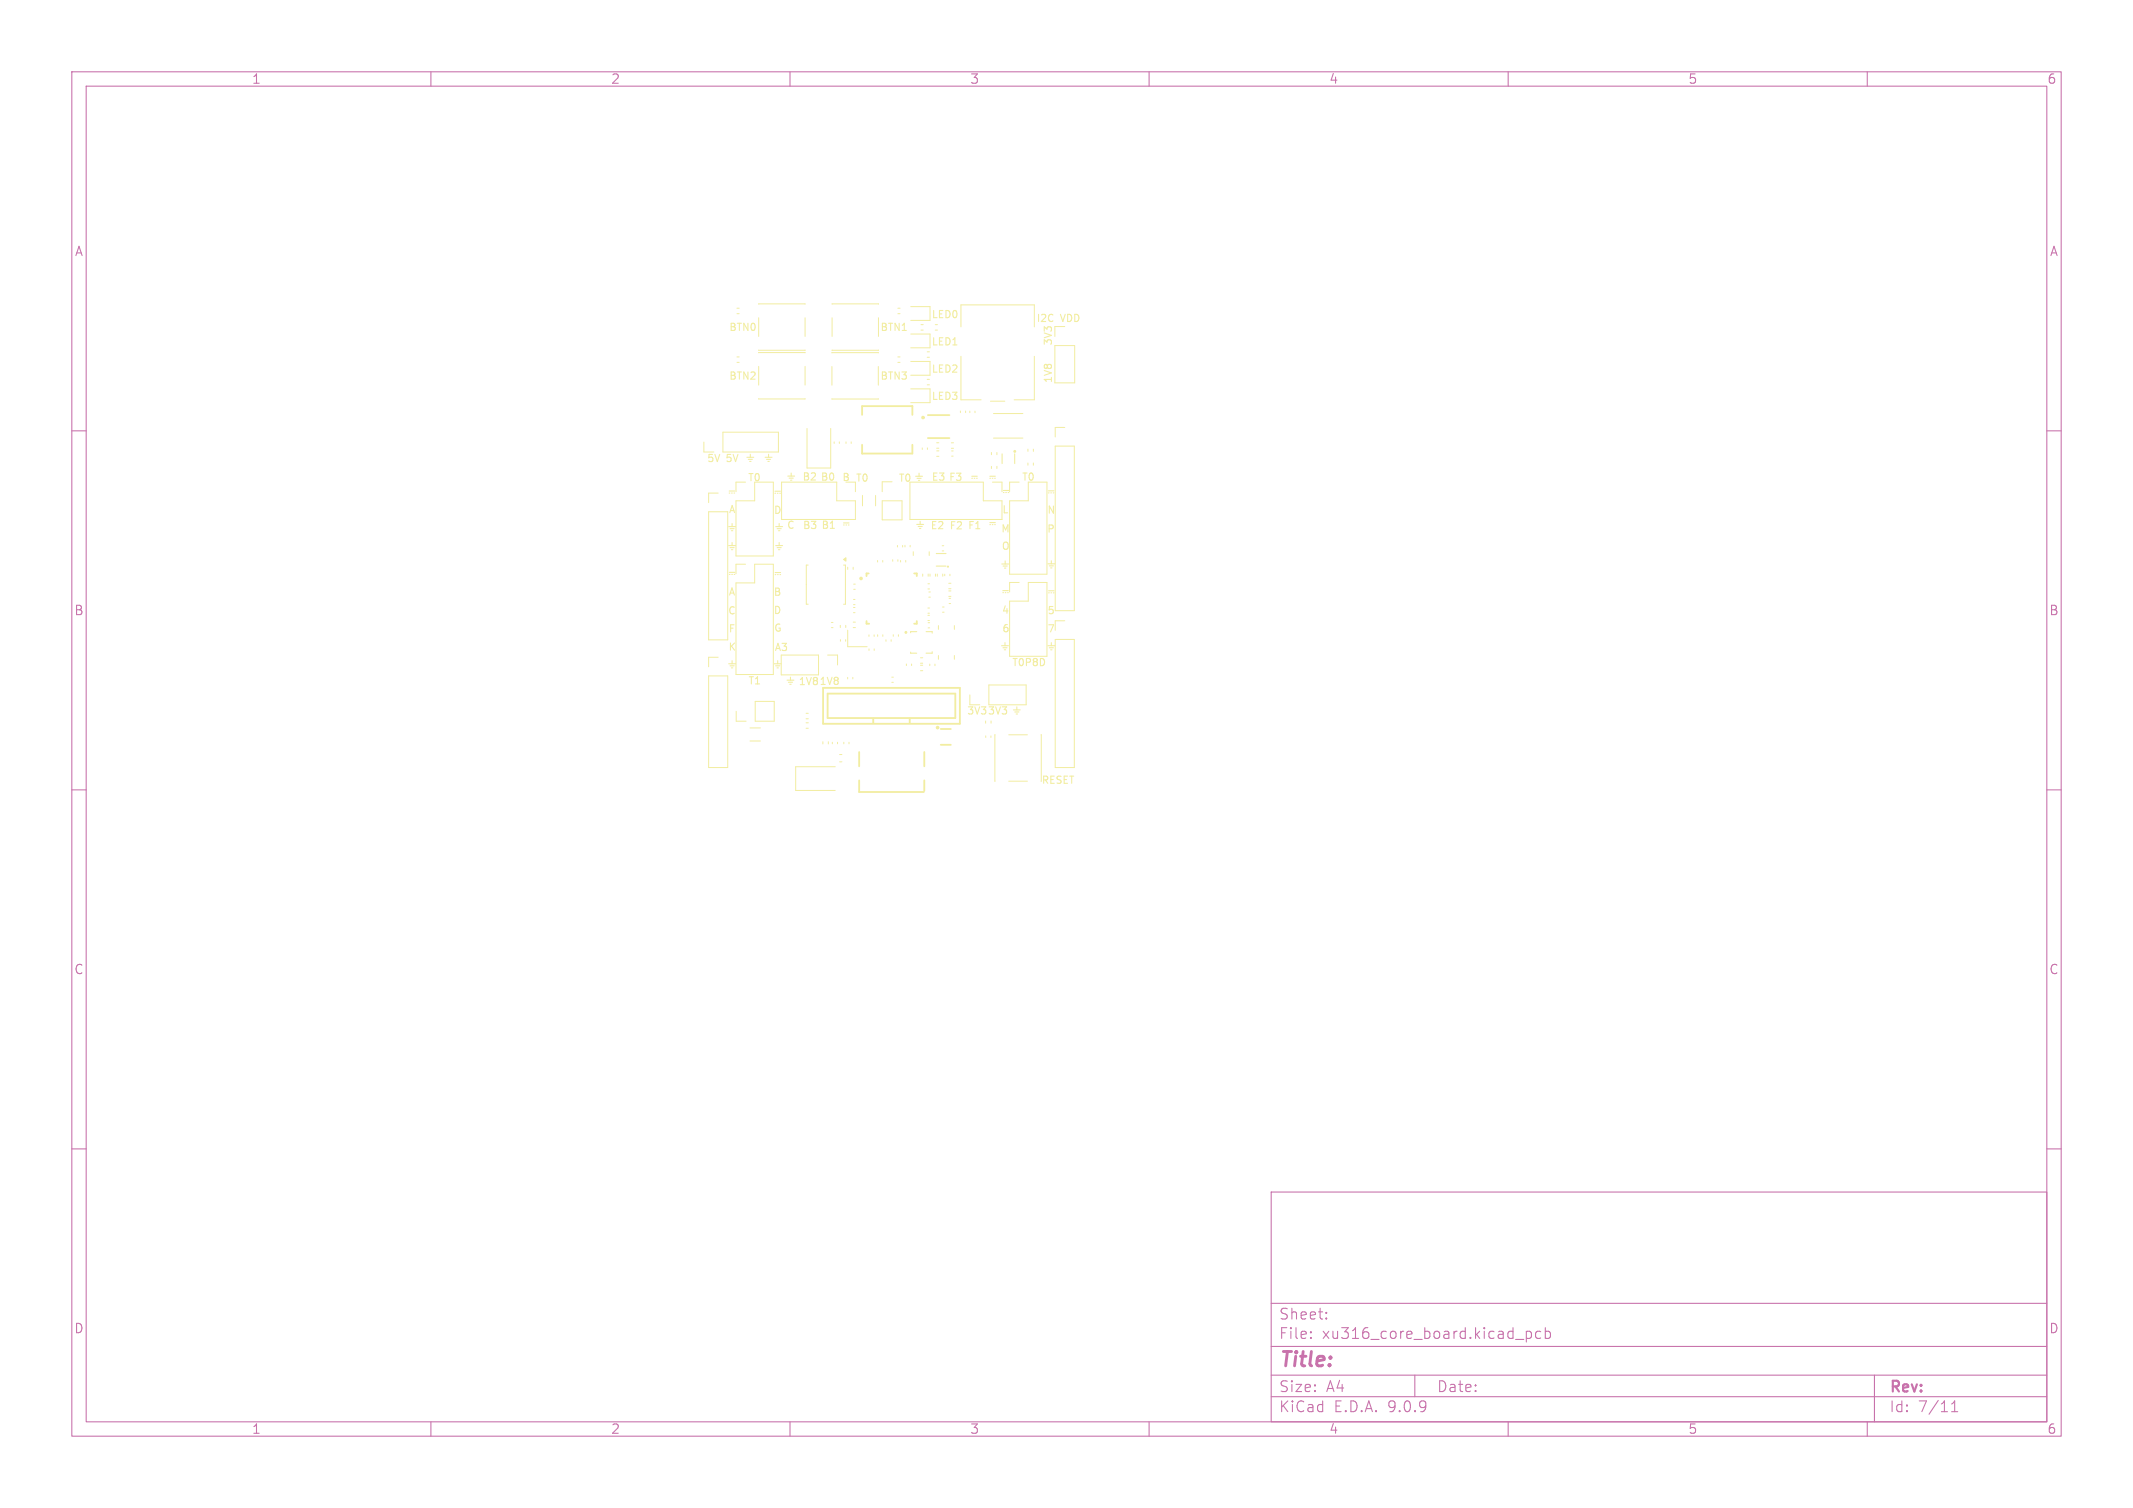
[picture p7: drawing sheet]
<svg xmlns="http://www.w3.org/2000/svg" width="297mm" height="210mm" viewBox="0 0 297 210" stroke-linecap="round" stroke-linejoin="round" font-family="sans-serif">
<defs><g id="words">
<text font-size="2.8" fill="#c872ab" x="178" y="190.9">Title:</text>
<g font-size="2.1" fill="#c872ab">
<text x="178" y="184">Sheet:</text>
<text x="178" y="186.7">File:</text>
<text x="184.1" y="186.7">xu316_core_board.kicad_pcb</text>
<text x="178" y="196.9">KiCad</text>
<text x="178" y="194.1">Size:</text>
<text x="184.7" y="194.1">A4</text>
<text x="185.7" y="196.9">E.D.A.</text>
<text x="193.3" y="196.9">9.0.9</text>
<text x="200" y="194.1">Date:</text>
<text x="263" y="194.3">Rev:</text>
<text x="263" y="196.9">Id:</text>
<text x="267.1" y="196.9">7/11</text>
</g>
<g font-size="1.8" fill="#c872ab">
<text x="35" y="11.9">1</text>
<text x="85" y="11.9">2</text>
<text x="135" y="11.9">3</text>
<text x="185" y="11.9">4</text>
<text x="235" y="11.9">5</text>
<text x="285" y="11.9">6</text>
<text x="10.3" y="35.9">A</text>
<text x="285.4" y="35.9">A</text>
<text x="10.3" y="85.9">B</text>
<text x="285.3" y="85.9">B</text>
<text x="10.3" y="135.9">C</text>
<text x="285.3" y="135.9">C</text>
<text x="10.3" y="185.9">D</text>
<text x="285.3" y="185.9">D</text>
<text x="35" y="199.9">1</text>
<text x="85" y="199.9">2</text>
<text x="135" y="199.9">3</text>
<text x="185" y="199.9">4</text>
<text x="235" y="199.9">5</text>
<text x="285" y="199.9">6</text>
</g>
<g font-size="1.4" fill="#f2eda1">
<text x="101.5" y="46.1">BTN0</text>
<text x="122.5" y="46.1">BTN1</text>
<text x="129.7" y="44.4">LED0</text>
<text x="144.3" y="44.9">I2C</text>
<text x="147.7" y="44.9">VDD</text>
<text x="101.5" y="52.9">BTN2</text>
<text x="122.5" y="52.9">BTN3</text>
<text x="129.7" y="48.2">LED1</text>
<text x="129.7" y="52">LED2</text>
<text x="146.5" y="53.4" transform="rotate(-90 146.5 53.4)">1V8</text>
<text x="146.5" y="48.2" transform="rotate(-90 146.5 48.2)">3V3</text>
<text x="129.7" y="55.8">LED3</text>
<text x="98.4" y="64.4">5V 5V</text>
<text x="103.8" y="64.4">þÿ#Ú</text>
<text x="101.2" y="69">þÿ#“</text>
<text x="101.4" y="71.5">A</text>
<text x="104.1" y="67.1">T0</text>
<text x="107.6" y="69.1">þÿ#“</text>
<text x="107.7" y="71.6">D</text>
<text x="109.4" y="67">þÿ#Ú</text>
<text x="111.7" y="67">B2 B0</text>
<text x="117.2" y="67.1">B T0</text>
<text x="125.1" y="67.2">T0 þÿ#Ú</text>
<text x="129.7" y="67">E3 F3</text>
<text x="135" y="67">þÿ#“þÿ#“</text>
<text x="139.4" y="69">þÿ#“</text>
<text x="139.5" y="71.5">L</text>
<text x="142.2" y="67">T0</text>
<text x="145.6" y="69">þÿ#“</text>
<text x="145.8" y="71.6">N</text>
<text x="101.2" y="74">þÿ#Ú</text>
<text x="101.2" y="76.7">þÿ#Ú</text>
<text x="107.8" y="74">þÿ#Ú B3 B1</text>
<text x="107.8" y="76.7">þÿ#Ú</text>
<text x="109.5" y="73.7">C</text>
<text x="117.1" y="73.5">þÿ#“</text>
<text x="127.4" y="73.7">þÿ#Ú</text>
<text x="129.5" y="73.8">E2 F2 F1</text>
<text x="137.5" y="73.4">þÿ#“</text>
<text x="139.3" y="74.2">M</text>
<text x="139.4" y="76.6">O</text>
<text x="145.7" y="74.2">P</text>
<text x="101.2" y="80.4">þÿ#“</text>
<text x="101.4" y="83">A</text>
<text x="107.6" y="80.4">þÿ#“</text>
<text x="107.7" y="83">B</text>
<text x="139.2" y="79.2">þÿ#Ú</text>
<text x="139.3" y="82.9">þÿ#“</text>
<text x="145.7" y="79.2">þÿ#Ú</text>
<text x="145.7" y="82.9">þÿ#“</text>
<text x="101.3" y="85.6">C</text>
<text x="101.4" y="88.1">F</text>
<text x="107.7" y="85.6">D</text>
<text x="107.7" y="88">G</text>
<text x="139.4" y="85.5">4</text>
<text x="139.5" y="88.1">6</text>
<text x="145.8" y="85.6">5</text>
<text x="145.8" y="88.1">7</text>
<text x="101.2" y="93.1">þÿ#Ú</text>
<text x="101.4" y="90.7">K</text>
<text x="104.1" y="95.4">T1</text>
<text x="107.6" y="93.1">þÿ#Ú</text>
<text x="107.8" y="90.7">A3</text>
<text x="109.3" y="95.4">þÿ#Ú</text>
<text x="111.2" y="95.5">1V8</text>
<text x="114" y="95.5">1V8</text>
<text x="139.2" y="90.6">þÿ#Ú</text>
<text x="140.9" y="92.8">T0P8D</text>
<text x="145.7" y="90.6">þÿ#Ú</text>
<text x="134.6" y="99.6">3V3</text>
<text x="137.5" y="99.6">3V3 þÿ#Ú</text>
<text x="145" y="109.2">RESET</text>
</g>
</g></defs>
<g fill="none" stroke="#c872ab" stroke-width=".15">
<path d="M10 10h277v190h-277zM12 12h273v186h-273zM60 10v2M110 10v2M160 10v2M210 10v2M260 10v2M10 60h2M285 60h2M10 110h2M285 110h2M10 160h2"/>
<path d="M177 166h108v32h-108zM285 160h2M60 198v2M110 198v2M160 198v2M177 194.5h108M177 191.5h108M177 187.5h108M177 181.5h108M182.5 186.3h.1l-.1 .1M182.5 186.3v.1M182.5 185.5v.1"/>
<path d="M182.5 185.5h.1l-.1 .1M184.7 183.6v.1M184.7 183.6h-.1l.1 .1M184.7 182.8v.1M184.7 182.8h-.1l.1 .1M197 191.5v3M210 198v2M211 186.5h1.2M212.5 185.4v1.5M212.5 185.5l.5-.1 .2 .3v.4l-.1 .2-.1 .1-.5-.1M214.5 185.5l-.4-.1-.3 .3v.4l.2 .2 .1 .1 .4-.1M215.2 185.5l.4-.1 .3 .3v.4l-.2 .2-.1 .1-.4-.1"/>
<path d="M215.2 184.9v1.5M260 198v2M261 191.5v6.5M271.7 196.6h.9M271.7 195.5l.5-.4v1.5"/>
</g>
<g fill="none" stroke="#f2eda1" stroke-width=".15">
<path d="M106.5 63.7h1M130.4 77.1h1.3M130.4 78.8h1.3M139.5 63.2v1.4M141.3 63.2v1.4M126.8 90.8v.2h.8M127.6 88h-.8v.1M128.9 88h.9v.2M129.8 90.8v.2h-.9"/>
<circle cx="132" cy="78.9" r=".08"/>
</g>
<g fill="none" stroke="#f2eda1" stroke-width=".14">
<path d="M102.6 42.9h.3M102.6 43.7h.3M102.6 49.7h.3M102.6 50.5h.3M105.6 49.1h6.5M105.6 42.4h6.5M105.6 44.3v2.6M105.6 48.8h6.5M105.6 51v2.6M105.6 55.5h6.5M112.1 44.3v2.6M112.1 51v2.6"/>
<path d="M112.4 59.7v5.5h3.3v-5.5M115.8 55.6h6.5M115.8 49.1h6.5M115.8 51v2.6M115.8 55.5v.1M115.9 42.4h6.4M115.9 48.8h6.4M115.9 44.3v2.6M122.3 51v2.6M122.3 55.5v.1M122.3 44.3v2.6M125 42.9h.3"/>
<path d="M125 43.7h.3M125 49.7h.3M125 50.5h.3M126.8 46.5h2.7v1.9h-2.7M126.8 42.7h2.7v1.9h-2.7M126.8 50.3h2.7v2h-2.7M126.8 54.2h2.7v1.9h-2.7M128.2 45.2h.4M128.2 46h.4M129.1 52.8h.3M129.1 53.6h.3M129.1 49h.3"/>
<path d="M129.1 49.8h.3M130.2 45.2h.3M130.2 46h.3M133.7 57.2v.3M133.8 45.5v-3h10.2v3M133.8 49.6v6.1h2.8M134.4 57.2v.3M135 57.3v.2M135.8 57.3v.2M137.9 55.9h2M138.3 57.6h4.1M144 49.6v6.1h-2.8"/>
<path d="M146.9 45.5h1.4M146.9 48.1h2.7v5.2h-2.7zM148.3 59.5h-1.4v1.4M98 61.6v1.3M98.7 71.3h2.6v17.8h-2.6zM100 68.7h-1.3v1.3M100.7 60.2h7.7v2.7h-7.7zM103.8 67.1h-1.3v1.4M103.8 78.6h-1.3v1.3M105.1 67.1h2.6v10.3h-5.2v-7.7h2.6zM105.1 78.6h2.6v15.3h-5.2v-12.7h2.6zM108.8 67.1h7.7v2.6h2.6v2.6h-10.3z"/>
<path d="M112.5 78.7h-.2v5.4h.2M116.2 61.5v.3M116.9 61.5v.3M117.5 78.7h.2v5.4h-.2M117.8 61.5v.3M118 79v.3M118.5 61.5v.3M118.8 79v.3M119.1 67.1v1.4M120.1 69v1.4M121.9 69v1.4M122.2 78.1v.2"/>
<path d="M122.8 69.7h2.8v2.7h-2.8zM122.9 78.1v.2M124.2 67.1h-1.4v1.4M124.3 77.9v.3M125 76v.2M125 77.9v.3M125.4 78.1v.2M125.7 76v.2M126 75.9v.3M126.1 78.1v.2M126.7 67.1h10.2v2.6h2.6v2.6h-12.8zM126.7 75.9v.3"/>
<path d="M127.2 76.8v.6M128.4 62.4v.2M128.5 79.9v.3M129.1 62.4v.2M129.2 79.9v.3M129.4 76.8v.6M129.5 79.9v.3M130.3 79.9v.3M130.4 62.4h.3M130.4 61.7h.3M130.4 62.8h.3M130.4 63.6h.3"/>
<path d="M130.5 79.9v.3M131.2 76h.2M131.2 76.7h.2M131.3 79.9v.3M131.5 80v.2M132.3 80v.2M132.5 61.7h.3M132.5 62.4h.3M132.5 62.8h.2M132.5 63.5h.2M138.1 63v.3M138.1 64.9v.4"/>
<path d="M138.3 61h4.1M138.8 63v.3M138.8 64.9v.4M139.5 67.1v1.4M141.9 67.1h-1.3v1.4M143.1 62.6v.3M143.1 64.5v.3M143.2 67.1h2.6v12.9h-5.2v-10.3h2.6zM143.9 62.6v.3M143.9 64.5v.3M146.9 62.1h2.7v22.9h-2.7zM98.7 94.1h2.6v12.8h-2.6z"/>
<path d="M100 91.5h-1.3v1.4M102.5 99.1v1.3h1.4M105.2 97.7h2.6v2.7h-2.6zM108.8 91.2h5.2v2.8h-5.2zM112.2 99.3h.3M115.2 91.2h1.4v1.4M115.8 87.4h.2M115.8 86.7h.2M117 87.1v.3M117 89.1v.2M117.7 89.1v.2M117.8 87.1v.3"/>
<path d="M118 94.3v.2M118 87.8v2.3h2.7M118.7 94.3v.2M118.8 86.6h.3M118.8 87.4h.3M118.8 84.6h.3M118.8 85.3h.3M118.8 83.5h.3M118.8 84.2h.3M118.9 81.3h.2M118.9 82.1h.2M121 88.4v.2"/>
<path d="M121 90.4v.2M121.7 88.4v.2M121.7 90.4v.2M122.2 88.4v.2M122.9 88.4v.2M123.4 89.1v.2M124.1 89.1v.2M124.2 94.3h.2M124.2 95h.2M124.4 88.4v.2M125.1 88.4v.2M126.2 92.5v.2"/>
<path d="M126.9 92.5v.2M128.2 91.6h.3M128.2 92.4h.3M128.2 92.6h.3M128.2 93.4h.3M129.2 84.7h.2M129.2 85.4h.2M129.2 85.7h.2M129.2 86.4h.2M129.2 81.3h.2M129.2 82h.2M129.2 86.7h.2"/>
<path d="M129.2 87.4h.2M129.3 82.4h.2M129.3 83.2h.2M129.5 92.5v.2M130.2 92.5v.2M130.7 87.1v.5M130.7 91.3v.5M131.2 84.5h.3M131.2 85.3h.3M132.1 81.2h.3M132.1 82h.3M132.1 82.3h.3"/>
<path d="M132.1 83.1h.3M132.1 83.3h.3M132.1 84.1h.3M132.9 87.1v.5M132.9 91.3v.5M135 96.8v1.4M137.7 95.4h5.2v2.8h-5.2zM141.9 81.1h-1.3v1.3M143.2 81.1h2.6v10.3h-5.2v-7.7h2.6zM146.9 89.1h2.7v17.8h-2.7zM148.3 86.5h-1.4v1.3M104.4 101.4h1.5"/>
<path d="M104.4 103.2h1.5M112.2 100.7h.3M112.2 101.4h.3M112.2 100.1h.3M114.6 103.3v.3M115.3 103.3v.3M115.9 103.4v.2M116.3 106.8h-5.5v3.3h5.5M116.6 103.4v.2M116.9 105.1h.3M116.9 106.1h.3M117.5 103.4v.2"/>
<path d="M118.2 103.4v.2M137.2 100.4v.3M137.3 102.5v.2M138 102.5v.2M138 100.4v.3M138.6 102.3v6.5M140.5 102.3h2.6M140.5 108.8h2.6M145 102.3v6.5"/>
</g>
<g fill="none" stroke="#f2eda1" stroke-width=".25">
<path d="M120 57.8v-1.2h7v1.2M128.6 58.1l-.1-.1-.1 .2 .1 .1 .1-.1M129.2 57.8h3M120 61.9v1.3h7v-1.3M121 79.9h-.3v.3M127.3 79.9h.4v.3M129.2 61h3M114.6 95.8h19.1v5h-19.1zM115.2 96.6h17.8v3.4h-17.8zM120.7 86.5v.4h.3M127.7 86.5v.4h-.4M119.6 104.7v2"/>
<path d="M119.6 108.7v1.6h9M121.6 100.1v.6M126.7 100.1v.6M128.7 104.7v2M128.7 108.7v1.4M131 101.5h1.4M131 103.7h1.4"/>
<circle cx="119.9" cy="80.6" r=".13"/>
<circle cx="130.6" cy="101.3" r=".13"/>
</g>
<g fill="#f2eda1" stroke="#f2eda1" stroke-width=".14">
<path d="M117.5 77.9l.3-.2v.5z"/>
<circle cx="126.1" cy="88.1" r=".13"/>
</g>
<circle cx="141.3" cy="62.9" r=".1" fill="none" stroke="#f2eda1" stroke-width=".2"/>
<use href="#words"/>
</svg>
